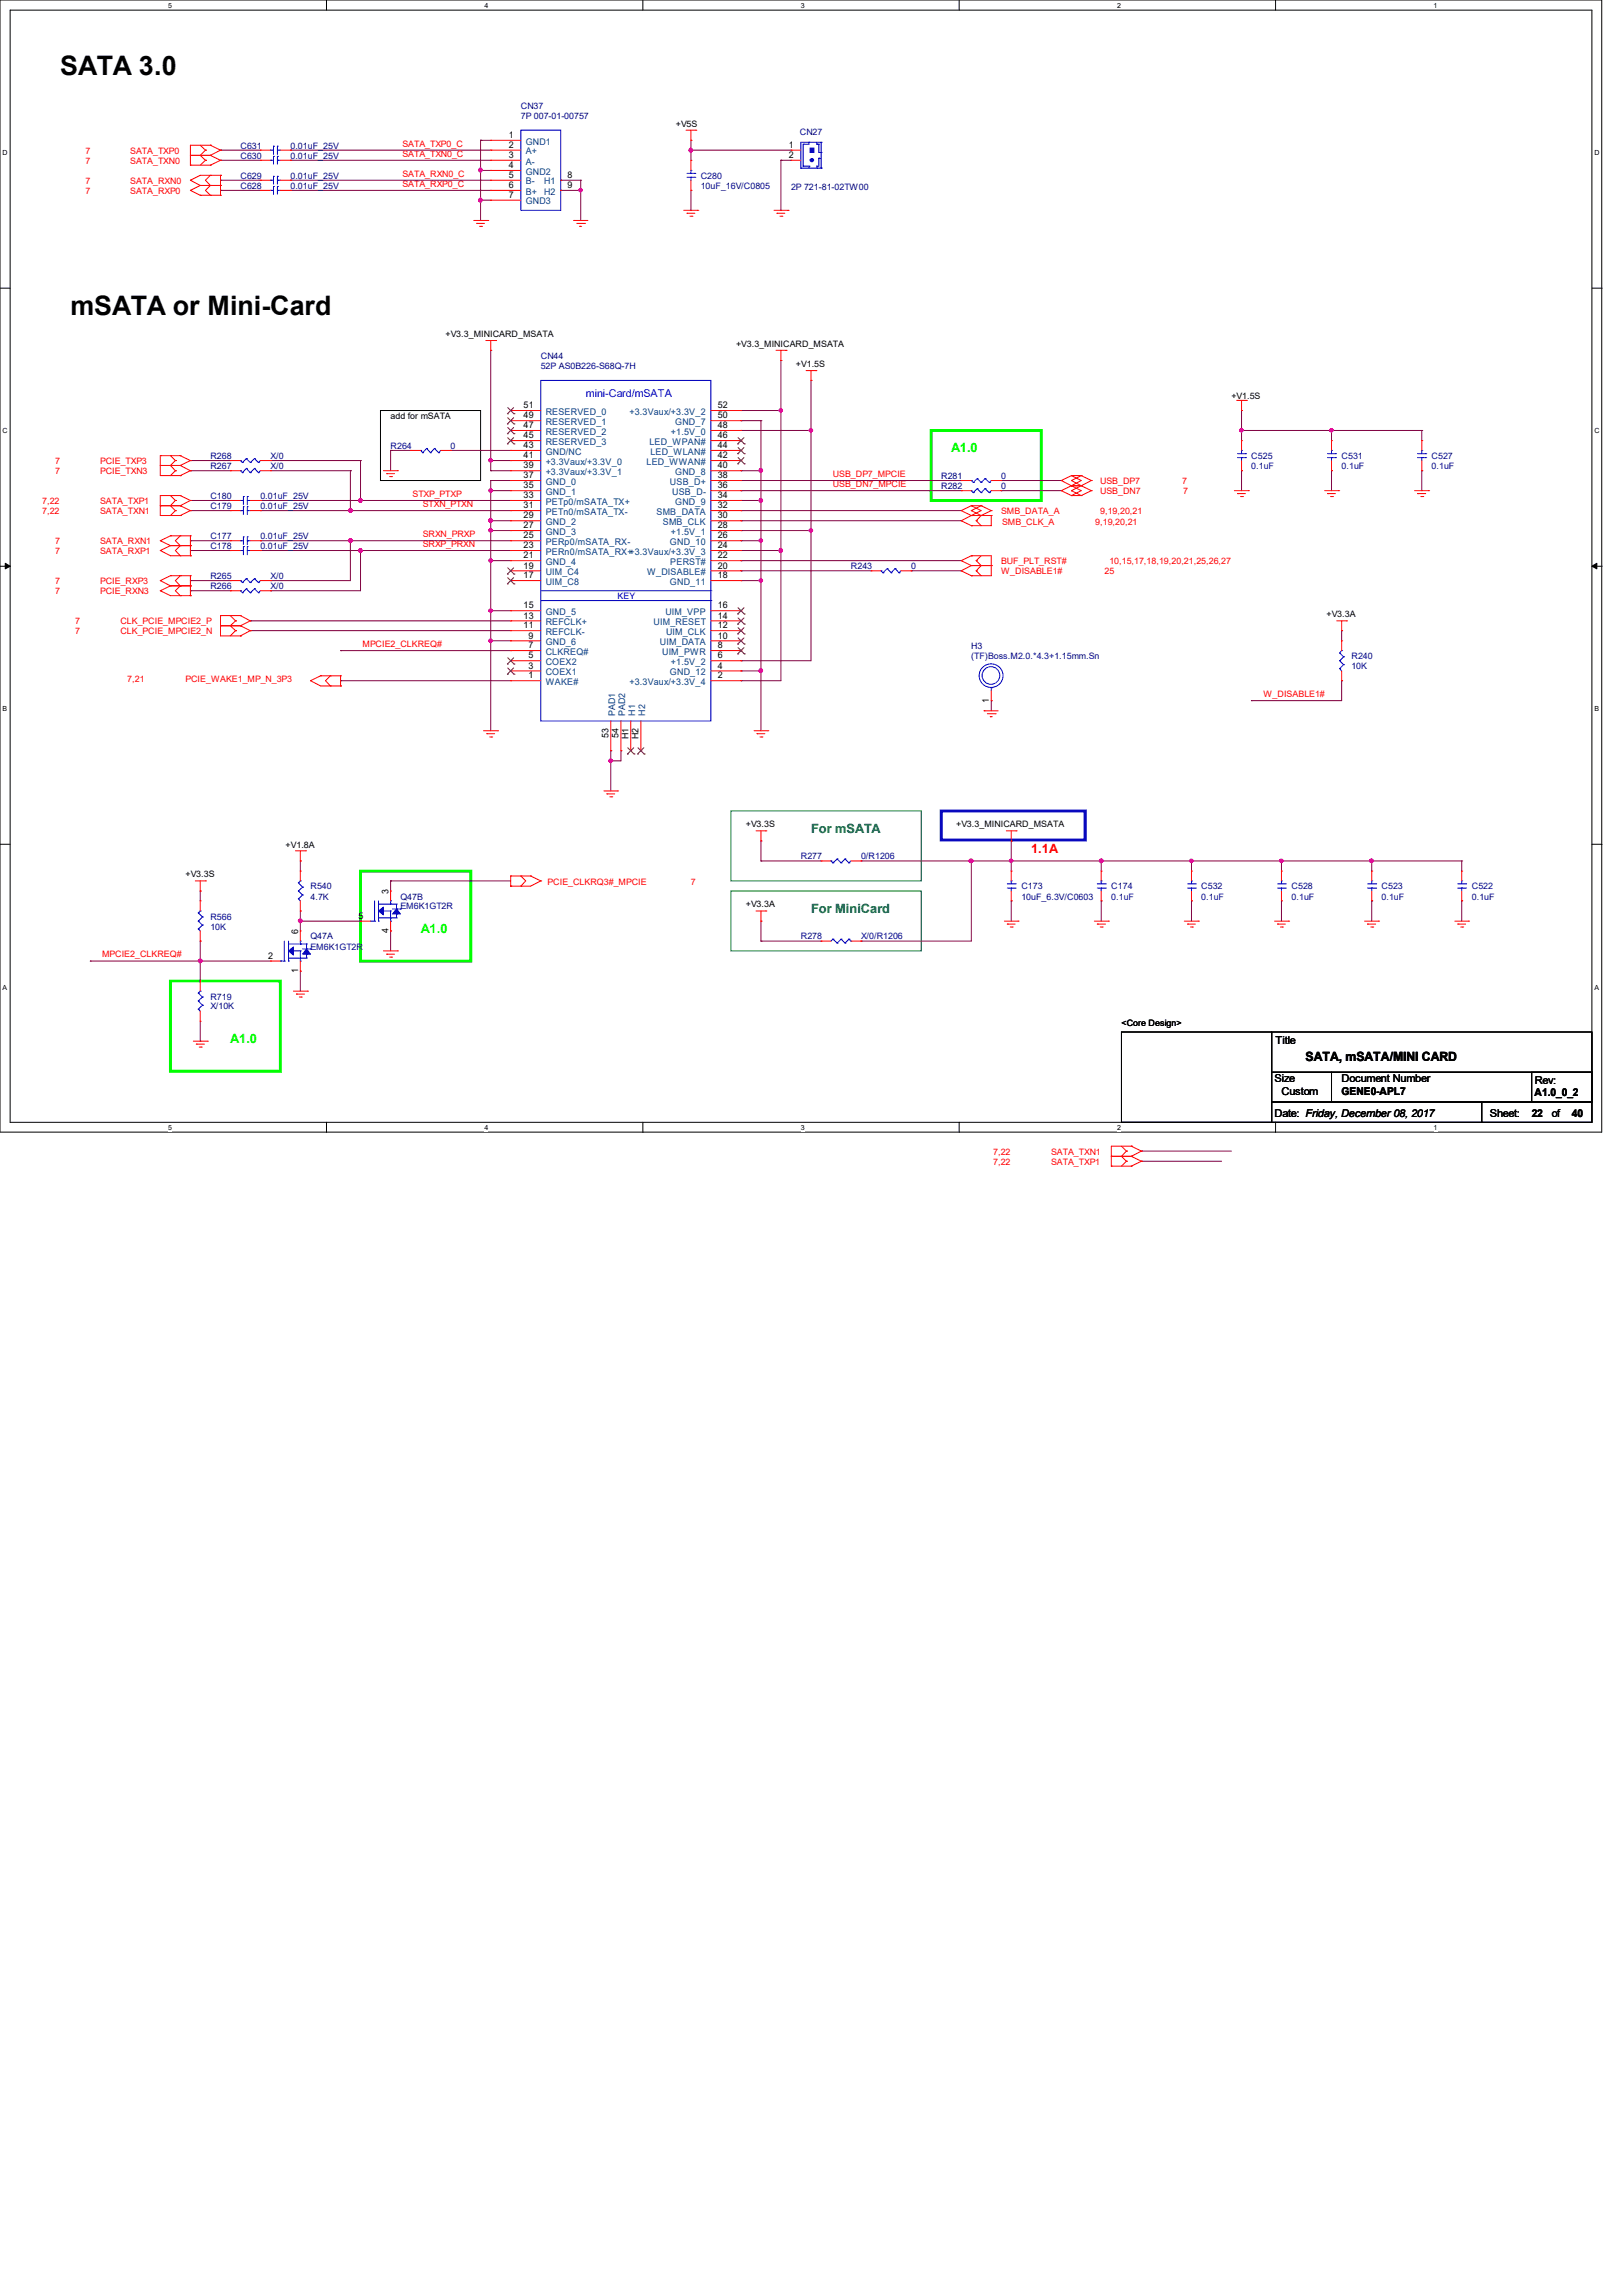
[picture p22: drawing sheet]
<svg xmlns="http://www.w3.org/2000/svg" width="210mm" height="297mm" viewBox="0 0 210 297" stroke-linecap="round" stroke-linejoin="round" font-family="sans-serif">
<defs><g id="words">
<g font-size="3.5">
<text x="7.8" y="9.7">SATA 3.0</text>
<text x="9.1" y="40.8">mSATA or Mini-Card</text>
</g>
<g font-size="1.7" fill="#0f0">
<text x="123.1" y="58.5">A1.0</text>
<text x="54.4" y="120.7">A1.0</text>
<text x="29.8" y="135">A1.0</text>
</g>
<g font-size="1.7" fill="#008000">
<text x="104.9" y="107.8">For mSATA</text>
<text x="104.9" y="118.1">For MiniCard</text>
</g>
<text font-size="1.7" fill="#f00" x="133.4" y="110.4">1.1A</text>
<text font-size="1.7" x="168.9" y="137.3">SATA, mSATA/MINI CARD</text>
<text font-size="1.4" fill="#00f" x="75.8" y="51.4">mini-Card/mSATA</text>
<g font-size="1.4">
<text x="165.1" y="135.1">Title</text>
<text x="164.9" y="140.1">Size</text>
<text x="165.8" y="141.7">Custom</text>
<text x="173.6" y="141.7">GENE0-APL7</text>
<text x="173.6" y="140.1">Document Number</text>
<text x="198.6" y="141.9">A1.0_0_2</text>
<text x="198.6" y="140.3">Rev:</text>
<text x="164.9" y="144.6">Date: Friday, December 08, 2017</text>
<text x="192.8" y="144.6">Sheet:</text>
<text x="198.2" y="144.6">22</text>
<text x="200.8" y="144.6">of</text>
<text x="203.4" y="144.6">40</text>
</g>
<g font-size="1.2">
<text x="65.8" y="17.9">1</text>
<text x="65.8" y="19.1">2</text>
<text x="65.8" y="20.4">3</text>
<text x="65.8" y="21.8">4</text>
<text x="65.8" y="23">5</text>
<text x="73.4" y="23">8</text>
<text x="102.1" y="19.1">1</text>
<text x="102.1" y="20.4">2</text>
<text x="65.8" y="24.3">6</text>
<text x="65.8" y="25.6">7</text>
<text x="73.4" y="24.3">9</text>
<text x="67.7" y="52.8">51</text>
<text x="92.9" y="52.8">52</text>
<text x="67.7" y="59.3">41</text>
<text x="67.7" y="58">43</text>
<text x="67.7" y="56.7">45</text>
<text x="67.7" y="55.4">47</text>
<text x="67.7" y="54.1">49</text>
<text x="92.9" y="59.3">42</text>
<text x="92.9" y="58">44</text>
<text x="92.9" y="56.7">46</text>
<text x="92.9" y="55.4">48</text>
<text x="92.9" y="54.1">50</text>
<text x="67.7" y="65.8">31</text>
<text x="67.7" y="64.5">33</text>
<text x="67.7" y="63.2">35</text>
<text x="67.7" y="61.9">37</text>
<text x="67.7" y="60.6">39</text>
<text x="92.9" y="65.8">32</text>
<text x="92.9" y="64.5">34</text>
<text x="92.9" y="63.2">36</text>
<text x="92.9" y="61.9">38</text>
<text x="92.9" y="60.6">40</text>
<text x="67.7" y="71">23</text>
<text x="67.7" y="69.7">25</text>
<text x="67.7" y="68.4">27</text>
<text x="67.7" y="67.1">29</text>
<text x="92.9" y="71">24</text>
<text x="92.9" y="69.7">26</text>
<text x="92.9" y="68.4">28</text>
<text x="92.9" y="67.1">30</text>
<text x="67.7" y="74.8">17</text>
<text x="67.7" y="73.6">19</text>
<text x="67.7" y="72.3">21</text>
<text x="92.9" y="74.8">18</text>
<text x="92.9" y="73.6">20</text>
<text x="92.9" y="72.3">22</text>
<text x="67.7" y="81.3">11</text>
<text x="67.7" y="80.1">13</text>
<text x="67.7" y="78.7">15</text>
<text x="68.4" y="83.9">7</text>
<text x="68.4" y="82.6">9</text>
<text x="92.9" y="83.9">8</text>
<text x="92.9" y="82.6">10</text>
<text x="92.9" y="81.3">12</text>
<text x="92.9" y="80.1">14</text>
<text x="92.9" y="78.7">16</text>
<text x="68.4" y="87.8">1</text>
<text x="68.4" y="86.5">3</text>
<text x="68.4" y="85.2">5</text>
<text x="92.9" y="87.8">2</text>
<text x="92.9" y="86.5">4</text>
<text x="92.9" y="85.2">6</text>
<text x="78.7" y="95.5" transform="rotate(-90 78.7 95.5)">53</text>
<text x="80.1" y="95.5" transform="rotate(-90 80.1 95.5)">54</text>
<text x="81.3" y="95.7" transform="rotate(-90 81.3 95.7)">H1</text>
<text x="82.6" y="95.7" transform="rotate(-90 82.6 95.7)">H2</text>
<text x="128" y="90.9" transform="rotate(-90 128 90.9)">1</text>
<text x="46.4" y="118.9">5</text>
<text x="50.3" y="115.7" transform="rotate(-90 50.3 115.7)">3</text>
<text x="34.7" y="124.1">2</text>
<text x="38.6" y="125.9" transform="rotate(-90 38.6 125.9)">1</text>
<text x="38.6" y="120.9" transform="rotate(-90 38.6 120.9)">6</text>
<text x="50.3" y="120.7" transform="rotate(-90 50.3 120.7)">4</text>
</g>
<g font-size="1.2" fill="#004080">
<text x="68" y="18.7">GND1</text>
<text x="68" y="20">A+</text>
<text x="68" y="21.3">A-</text>
<text x="68" y="22.6">GND2</text>
<text x="68" y="23.9">B-</text>
<text x="70.4" y="23.9">H1</text>
<text x="68" y="25.2">B+</text>
<text x="68" y="26.5">GND3</text>
<text x="70.4" y="25.2">H2</text>
<text x="70.6" y="53.7">RESERVED_0</text>
<text x="81.4" y="53.7">+3.3Vaux/+3.3V_2</text>
<text x="70.6" y="58.8">GND/NC</text>
<text x="70.6" y="57.6">RESERVED_3</text>
<text x="70.6" y="56.3">RESERVED_2</text>
<text x="70.6" y="55">RESERVED_1</text>
<text x="84" y="57.6">LED_WPAN#</text>
<text x="84.2" y="58.8">LED_WLAN#</text>
<text x="86.8" y="56.3">+1.5V_0</text>
<text x="87.4" y="55">GND_7</text>
<text x="70.6" y="65.3">PETp0/mSATA_TX+</text>
<text x="70.6" y="64.1">GND_1</text>
<text x="70.6" y="62.7">GND_0</text>
<text x="70.6" y="61.5">+3.3Vaux/+3.3V_1</text>
<text x="70.6" y="60.2">+3.3Vaux/+3.3V_0</text>
<text x="83.6" y="60.2">LED_WWAN#</text>
<text x="86.7" y="62.7">USB_D+</text>
<text x="87" y="64.1">USB_D-</text>
<text x="87.4" y="65.3">GND_9</text>
<text x="87.4" y="61.5">GND_8</text>
<text x="70.6" y="71.8">PERn0/mSATA_RX++3.3Vaux/+3.3V_3</text>
<text x="70.6" y="70.5">PERp0/mSATA_RX-</text>
<text x="70.6" y="69.2">GND_3</text>
<text x="70.6" y="67.9">GND_2</text>
<text x="70.6" y="66.6">PETn0/mSATA_TX-</text>
<text x="85" y="66.6">SMB_DATA</text>
<text x="85.8" y="67.9">SMB_CLK</text>
<text x="86.7" y="70.5">GND_10</text>
<text x="86.8" y="69.2">+1.5V_1</text>
<text x="70.6" y="75.7">UIM_C8</text>
<text x="70.6" y="74.4">UIM_C4</text>
<text x="70.6" y="73.1">GND_4</text>
<text x="83.7" y="74.4">W_DISABLE#</text>
<text x="86.7" y="75.7">GND_11</text>
<text x="86.7" y="73.1">PERST#</text>
<text x="70.6" y="83.5">GND_6</text>
<text x="70.6" y="82.2">REFCLK-</text>
<text x="70.6" y="80.9">REFCLK+</text>
<text x="70.6" y="79.6">GND_5</text>
<text x="84.6" y="80.9">UIM_RESET</text>
<text x="85.4" y="83.5">UIM_DATA</text>
<text x="86.1" y="79.6">UIM_VPP</text>
<text x="86.2" y="82.2">UIM_CLK</text>
<text x="70.6" y="88.6">WAKE#</text>
<text x="70.6" y="87.4">COEX1</text>
<text x="70.6" y="86.1">COEX2</text>
<text x="70.6" y="84.8">CLKREQ#</text>
<text x="81.4" y="88.6">+3.3Vaux/+3.3V_4</text>
<text x="85.7" y="84.8">UIM_PWR</text>
<text x="86.7" y="87.4">GND_12</text>
<text x="86.8" y="86.1">+1.5V_2</text>
<text x="79.6" y="92.7" transform="rotate(-90 79.6 92.7)">PAD1</text>
<text x="80.9" y="92.7" transform="rotate(-90 80.9 92.7)">PAD2</text>
<text x="82.2" y="92.7" transform="rotate(-90 82.2 92.7)">H1</text>
<text x="83.5" y="92.7" transform="rotate(-90 83.5 92.7)">H2</text>
</g>
<g font-size="1.1" fill="#000080">
<text x="67.4" y="14.1">CN37</text>
<text x="67.4" y="15.4">7P 007-01-00757</text>
<text x="103.5" y="17.4">CN27</text>
<text x="31.1" y="23.2">C629</text>
<text x="31.1" y="19.3">C631</text>
<text x="31.1" y="20.5">C630</text>
<text x="37.6" y="23.2">0.01uF_25V</text>
<text x="37.6" y="19.3">0.01uF_25V</text>
<text x="37.6" y="20.5">0.01uF_25V</text>
<text x="90.7" y="23.2">C280</text>
<text x="31.1" y="24.4">C628</text>
<text x="37.6" y="24.4">0.01uF_25V</text>
<text x="90.7" y="24.4">10uF_16V/C0805</text>
<text x="102.4" y="24.6">2P 721-81-02TW00</text>
<text x="70" y="46.4">CN44</text>
<text x="70" y="47.8">52P AS0B226-S68Q-7H</text>
<text x="27.2" y="59.4">R268</text>
<text x="35" y="59.4">X/0</text>
<text x="50.5" y="58.1">R264</text>
<text x="58.3" y="58.1">0</text>
<text x="161.9" y="59.4">C525</text>
<text x="173.6" y="59.4">C531</text>
<text x="185.2" y="59.4">C527</text>
<text x="27.2" y="60.7">R267</text>
<text x="27.2" y="64.6">C180</text>
<text x="27.2" y="65.9">C179</text>
<text x="33.7" y="64.6">0.01uF_25V</text>
<text x="33.7" y="65.9">0.01uF_25V</text>
<text x="35" y="60.7">X/0</text>
<text x="121.8" y="63.3">R282</text>
<text x="121.8" y="62">R281</text>
<text x="129.5" y="63.3">0</text>
<text x="129.5" y="62">0</text>
<text x="161.9" y="60.7">0.1uF</text>
<text x="173.6" y="60.7">0.1uF</text>
<text x="185.2" y="60.7">0.1uF</text>
<text x="27.2" y="69.8">C177</text>
<text x="27.2" y="71.1">C178</text>
<text x="33.7" y="69.8">0.01uF_25V</text>
<text x="33.7" y="71.1">0.01uF_25V</text>
<text x="27.2" y="75">R265</text>
<text x="27.2" y="76.2">R266</text>
<text x="35" y="75">X/0</text>
<text x="35" y="76.2">X/0</text>
<text x="110.1" y="73.7">R243</text>
<text x="117.9" y="73.7">0</text>
<text x="125.7" y="84">H3</text>
<text x="125.7" y="85.3">(TF)Boss.M2.0.*4.3+1.15mm.Sn</text>
<text x="174.9" y="85.3">R240</text>
<text x="174.9" y="86.6">10K</text>
<text x="103.6" y="111.2">R277</text>
<text x="111.4" y="111.2">0/R1206</text>
<text x="27.2" y="119">R566</text>
<text x="40.2" y="115.1">R540</text>
<text x="40.2" y="116.4">4.7K</text>
<text x="51.8" y="116.4">Q47B</text>
<text x="51.8" y="117.7">EM6K1GT2R</text>
<text x="132.2" y="115.1">C173</text>
<text x="132.2" y="116.4">10uF_6.3V/C0603</text>
<text x="143.8" y="115.1">C174</text>
<text x="143.8" y="116.4">0.1uF</text>
<text x="155.4" y="115.1">C532</text>
<text x="155.4" y="116.4">0.1uF</text>
<text x="167.1" y="115.1">C528</text>
<text x="167.1" y="116.4">0.1uF</text>
<text x="178.8" y="115.1">C523</text>
<text x="178.8" y="116.4">0.1uF</text>
<text x="190.5" y="115.1">C522</text>
<text x="190.5" y="116.4">0.1uF</text>
<text x="27.2" y="120.3">10K</text>
<text x="40.2" y="121.6">Q47A</text>
<text x="40.2" y="122.9">EM6K1GT2R</text>
<text x="103.6" y="121.6">R278</text>
<text x="111.4" y="121.6">X/0/R1206</text>
<text x="27.2" y="129.4">R719</text>
<text x="27.2" y="130.6">X/10K</text>
</g>
<g font-size="1.1">
<text x="87.5" y="16.4">+V5S</text>
<text x="57.7" y="43.6">+V3.3_MINICARD_MSATA</text>
<text x="95.2" y="44.9">+V3.3_MINICARD_MSATA</text>
<text x="103" y="47.5">+V1.5S</text>
<text x="159.3" y="51.6">+V1.5S</text>
<text x="50.5" y="54.2">add for mSATA</text>
<text x="171.7" y="79.9">+V3.3A</text>
<text x="96.5" y="107.1">+V3.3S</text>
<text x="123.7" y="107.1">+V3.3_MINICARD_MSATA</text>
<text x="24" y="113.5">+V3.3S</text>
<text x="37" y="109.7">+V1.8A</text>
<text x="96.5" y="117.4">+V3.3A</text>
<text x="145.1" y="132.7">&lt;Core Design&gt;</text>
</g>
<g font-size="1.1" fill="#f00">
<text x="11" y="19.9">7</text>
<text x="11" y="21.2">7</text>
<text x="11" y="23.8">7</text>
<text x="16.8" y="19.9">SATA_TXP0</text>
<text x="16.8" y="21.2">SATA_TXN0</text>
<text x="16.8" y="23.8">SATA_RXN0</text>
<text x="52.1" y="19">SATA_TXP0_C</text>
<text x="52.1" y="20.3">SATA_TXN0_C</text>
<text x="52.1" y="22.9">SATA_RXN0_C</text>
<text x="11" y="25.1">7</text>
<text x="16.8" y="25.1">SATA_RXP0</text>
<text x="52.1" y="24.2">SATA_RXP0_C</text>
<text x="5.5" y="65.2">7,22</text>
<text x="7.2" y="60.1">7</text>
<text x="7.2" y="61.3">7</text>
<text x="13" y="60.1">PCIE_TXP3</text>
<text x="13" y="61.3">PCIE_TXN3</text>
<text x="13" y="65.2">SATA_TXP1</text>
<text x="53.4" y="64.3">STXP_PTXP</text>
<text x="54.7" y="65.6">STXN_PTXN</text>
<text x="107.8" y="61.7">USB_DP7_MPCIE</text>
<text x="107.8" y="63">USB_DN7_MPCIE</text>
<text x="142.4" y="64">USB_DN7</text>
<text x="142.4" y="62.7">USB_DP7</text>
<text x="153" y="62.7">7</text>
<text x="153.1" y="64">7</text>
<text x="5.5" y="66.5">7,22</text>
<text x="7.2" y="71.7">7</text>
<text x="7.2" y="70.4">7</text>
<text x="13" y="71.7">SATA_RXP1</text>
<text x="13" y="70.4">SATA_RXN1</text>
<text x="13" y="66.5">SATA_TXN1</text>
<text x="54.7" y="70.8">SRXP_PRXN</text>
<text x="54.7" y="69.5">SRXN_PRXP</text>
<text x="129.5" y="66.5">SMB_DATA_A</text>
<text x="129.7" y="67.9">SMB_CLK_A</text>
<text x="141.7" y="67.9">9,19,20,21</text>
<text x="142.4" y="66.5">9,19,20,21</text>
<text x="7.2" y="75.6">7</text>
<text x="7.2" y="76.9">7</text>
<text x="13" y="75.6">PCIE_RXP3</text>
<text x="13" y="76.9">PCIE_RXN3</text>
<text x="129.5" y="74.3">W_DISABLE1#</text>
<text x="129.5" y="73">BUF_PLT_RST#</text>
<text x="142.9" y="74.3">25</text>
<text x="143.6" y="73">10,15,17,18,19,20,21,25,26,27</text>
<text x="9.7" y="80.8">7</text>
<text x="9.7" y="82.1">7</text>
<text x="15.6" y="80.8">CLK_PCIE_MPCIE2_P</text>
<text x="15.6" y="82.1">CLK_PCIE_MPCIE2_N</text>
<text x="46.9" y="83.7">MPCIE2_CLKREQ#</text>
<text x="16.5" y="88.3">7,21</text>
<text x="24" y="88.3">PCIE_WAKE1_MP_N_3P3</text>
<text x="163.5" y="90.2">W_DISABLE1#</text>
<text x="70.9" y="114.5">PCIE_CLKRQ3#_MPCIE</text>
<text x="89.4" y="114.5">7</text>
<text x="13.2" y="123.9">MPCIE2_CLKREQ#</text>
<text x="128.5" y="149.4">7,22</text>
<text x="136" y="149.4">SATA_TXN1</text>
<text x="128.5" y="150.8">7,22</text>
<text x="136" y="150.8">SATA_TXP1</text>
</g>
<text font-size="1.1" fill="#00f" x="79.9" y="77.6">KEY</text>
<g font-size=".9">
<text x="21.8" y="1">5</text>
<text x="62.7" y="1">4</text>
<text x="103.6" y="1">3</text>
<text x="144.6" y="1">2</text>
<text x="185.5" y="1">1</text>
<text x=".3" y="20.1">D</text>
<text x="206.3" y="20.1">D</text>
<text x=".3" y="56.1">C</text>
<text x="206.3" y="56.1">C</text>
<text x=".3" y="92.1">B</text>
<text x="206.3" y="92.1">B</text>
<text x=".3" y="128.1">A</text>
<text x="206.3" y="128.1">A</text>
<text x="21.8" y="146.2">5</text>
<text x="62.7" y="146.2">4</text>
<text x="103.6" y="146.2">3</text>
<text x="144.6" y="146.2">2</text>
<text x="185.5" y="146.2">1</text>
</g>
</g></defs>
<path d="M0 0h207.3v146.5h-207.3zM1.3 1.3h204.7v143.9h-204.7z" fill="none" stroke="#000" stroke-width=".13"/>
<g fill="#fff">
<path d="M21.8 .2h.5v1h-.5z"/>
<path d="M21.8 145.4h.5v1h-.5z"/>
</g>
<path d="M42.2 0v1.3M42.2 145.2v1.4" fill="none" stroke="#000" stroke-width=".13"/>
<g fill="#fff">
<path d="M62.7 .2h.5v1h-.5z"/>
<path d="M62.7 145.4h.5v1h-.5z"/>
</g>
<path d="M83.2 0v1.3M83.2 145.2v1.4" fill="none" stroke="#000" stroke-width=".13"/>
<g fill="#fff">
<path d="M103.6 .2h.5v1h-.5z"/>
<path d="M103.6 145.4h.5v1h-.5z"/>
</g>
<path d="M124.1 0v1.3M124.1 145.2v1.4" fill="none" stroke="#000" stroke-width=".13"/>
<g fill="#fff">
<path d="M144.6 .2h.5v1h-.5z"/>
<path d="M144.6 145.4h.5v1h-.5z"/>
</g>
<path d="M165.1 0v1.3M165.1 145.2v1.4" fill="none" stroke="#000" stroke-width=".13"/>
<g fill="#fff">
<path d="M185.5 .2h.5v1h-.5z"/>
<path d="M185.5 145.4h.5v1h-.5z"/>
<path d="M.3 19.3h.7v1h-.7z"/>
<path d="M206.3 19.3h.7v1h-.7z"/>
<path d="M.3 55.3h.7v1h-.7z"/>
<path d="M206.3 55.3h.7v1h-.7z"/>
</g>
<path d="M0 37.3h1.3M206 37.3h1.3" fill="none" stroke="#000" stroke-width=".13"/>
<g fill="#fff">
<path d="M.3 91.3h.6v1h-.6z"/>
<path d="M206.3 91.3h.6v1h-.6z"/>
</g>
<path d="M0 73.3h1.3M206 73.3h1.3" fill="none" stroke="#000" stroke-width=".13"/>
<path d="M.7 72.9l.6 .4-.6 .3zM206 73.3l.6-.4v.7z" fill="#000" stroke="#000" stroke-width=".13"/>
<g fill="#fff">
<path d="M.3 127.3h.6v1h-.6z"/>
<path d="M206.3 127.3h.6v1h-.6z"/>
</g>
<path d="M49.2 53.1h13v9.1h-13zM0 109.3h1.3M206 109.3h1.3M145.1 133.6h19.4v11.6h-19.4zM164.5 138.8h7.8v3.8h-7.8zM164.5 133.6h41.5v5.2h-41.5zM172.3 138.8h33.7v3.8h-33.7zM198.2 138.8h7.8v3.8h-7.8zM164.5 142.6h27.2v2.6h-27.2zM191.7 142.6h14.3v2.6h-14.3z" fill="none" stroke="#000" stroke-width=".13"/>
<path d="M94.6 115.3h24.6v7.8h-24.6zM94.6 104.9h24.6v9.1h-24.6z" fill="none" stroke="#008000" stroke-width=".13"/>
<path d="M121.8 104.9h18.6v3.8h-18.6z" fill="none" stroke="#00f" stroke-width=".38"/>
<path d="M120.5 55.7h14.2v9.1h-14.2zM46.7 112.7h14.2v11.7h-14.2zM22.1 127h14.2v11.6h-14.2z" fill="none" stroke="#0f0" stroke-width=".38"/>
<g fill="none" stroke="#800040" stroke-width=".13">
<path d="M28.5 19.4h.1M28.5 19.4h5.2M37.6 19.4h.1M37.6 19.4h25.9M62.2 18.2h.1M62.2 18.2v10.3M62.2 18.2h1.3M89.4 18.2h.1M89.4 19.4h.1M89.4 19.4h13M89.4 18.2v2.5M28.5 23.3h.1"/>
<path d="M28.5 24.6h.1M28.5 20.7h.1M28.5 20.7h5.2M28.5 24.6h5.2M28.5 23.3h5.2M37.6 20.7h.1M37.6 24.6h.1M37.6 23.3h.1M37.6 20.7h25.9M37.6 24.6h25.9M37.6 23.3h25.9M62.2 22.1h.1"/>
<path d="M62.2 25.9h.1M62.2 22.1h1.3M62.2 25.9h1.3M72.6 24.6h.1M72.6 23.3h.1M72.6 24.6h2.5M72.6 23.3h2.5M75.1 24.6h.1M75.1 23.3h.1M75.1 23.3v5.2M89.4 24.6h.1M89.4 24.6v2.6"/>
<path d="M101 20.7h.1M101 20.7v6.5M101 20.7h1.4M24.6 59.6h.1M24.6 59.6h5.2M35 59.6h11.7M46.7 59.6h.1M46.7 59.6v5.2M50.5 58.3h.1M50.5 58.3h2.6M50.5 58.3v2.6M58.3 58.3h.1"/>
<path d="M58.3 58.3h7.8M63.5 59.6h.1M63.5 45.3h.1M63.5 45.3v15.6M63.5 59.6h2.6M95.9 53.1h.1M95.9 55.7h.1M95.9 54.4h.1M95.9 53.1h5.1M95.9 55.7h9M95.9 54.4h2.6M98.5 54.4h.1"/>
<path d="M98.5 54.4v40.2M101 46.7h.1M101 53.1h.1M101 46.7v41.4h-5.1M104.9 55.7h.1M104.9 49.2h.1M104.9 49.2v36.3h-9M160.7 55.7h.1M160.7 53.1h.1M160.7 55.7h23.3M160.7 53.1v3.9M172.3 55.7h.1"/>
<path d="M172.3 55.7v1.3M184 55.7h.1M184 55.7v1.3M24.6 60.9h.1M24.6 75.1h.1M24.6 76.5h.1M24.6 64.8h.1M24.6 66.1h.1M24.6 70h.1M24.6 71.2h.1M24.6 60.9h5.2M24.6 75.1h5.2"/>
<path d="M24.6 66.1h5.2M24.6 71.2h5.2M24.6 70h5.2M24.6 64.8h5.2M24.6 76.5h5.2M33.7 64.8h.1M33.7 66.1h.1M33.7 70h.1M33.7 71.2h.1M33.7 66.1h32.4M33.7 71.2h32.4M33.7 70h32.4"/>
<path d="M33.7 64.8h32.4M35 75.1h.1M35 76.5h.1M35 60.9h10.3M45.3 66.1h.1M45.3 70h.1M45.3 60.9h.1M45.3 70v5.1h-10.3M45.3 60.9v5.2M46.7 64.8h.1M46.7 71.2h.1M46.7 71.2v5.3h-11.7"/>
<path d="M63.5 68.7h.1M63.5 72.6h.1M63.5 63.5h.1M63.5 62.2h.1M63.5 79h.1M63.5 67.4h.1M63.5 60.9h.1M63.5 62.2v32.4M63.5 60.9h2.6M63.5 72.6h2.6M63.5 63.5h2.6M63.5 62.2h2.6"/>
<path d="M63.5 68.7h2.6M63.5 79h2.6M63.5 67.4h2.6M95.9 60.9h.1M95.9 68.7h.1M95.9 72.6h.1M95.9 73.9h.1M95.9 75.1h.1M95.9 66.1h.1M95.9 71.2h.1M95.9 70h.1M95.9 62.2h.1"/>
<path d="M95.9 63.5h.1M95.9 64.8h.1M95.9 67.4h.1M95.9 60.9h2.6M95.9 72.6h28.5M95.9 63.5h28.5M95.9 62.2h28.5M95.9 68.7h9M95.9 73.9h16.8M95.9 75.1h2.6M95.9 66.1h28.5M95.9 67.4h28.5"/>
<path d="M95.9 71.2h5.1M95.9 70h2.6M95.9 64.8h2.6M98.5 60.9h.1M98.5 75.1h.1M98.5 70h.1M98.5 64.8h.1M101 71.2h.1M104.9 68.7h.1M117.9 73.9h.1M117.9 73.9h6.5M129.5 62.2h.1"/>
<path d="M129.5 63.5h.1M129.5 63.5h7.8M129.5 62.2h7.8M160.7 60.9h.1M160.7 60.9v2.6M172.3 60.9h.1M172.3 60.9v2.6M184 60.9h.1M184 60.9v2.6M32.4 80.3h.1M32.4 81.6h.1M32.4 80.3h33.7"/>
<path d="M32.4 81.6h33.7M44.1 84.2h.1M44.1 88.1h.1M44.1 84.2h22M44.1 88.1h22M63.5 82.9h.1M63.5 82.9h2.6M79 97.2h.1M79 98.5h.1M79 97.2v5.2M80.3 97.2h.1M80.3 97.2v1.3h-1.3"/>
<path d="M95.9 86.8h.1M95.9 85.5h.1M95.9 88.1h.1M95.9 86.8h2.6M98.5 86.8h.1M128.3 90.7h.1M128.3 90.7v1.3M161.9 90.7h.1M173.6 81.6h.1M173.6 88.1h.1M173.6 81.6v1.3M173.6 88.1v2.6h-11.7"/>
<path d="M25.9 115.3h.1M25.9 115.3v1.3M38.9 111.4h.1M38.9 119.2h.1M38.9 117.9h.1M38.9 111.4v1.3M38.9 117.9v2.6M38.9 119.2h7.8M50.5 114h.1M50.5 114h15.6M50.5 114v1.3M98.5 119.2h.1"/>
<path d="M98.5 111.4h.1M98.5 108.8h.1M98.5 108.8v2.6M98.5 119.2v2.6M98.5 111.4h7.8M111.4 111.4h.1M111.4 111.4h77.7M125.7 111.4h.1M125.7 111.4v10.4h-14.3M130.9 111.4h.1M130.9 108.8h.1M130.9 116.6h.1"/>
<path d="M130.9 108.8v3.9M130.9 116.6v2.6M142.5 111.4h.1M142.5 116.6h.1M142.5 111.4v1.3M142.5 116.6v2.6M154.2 111.4h.1M154.2 116.6h.1M154.2 111.4v1.3M154.2 116.6v2.6M165.8 111.4h.1M165.8 116.6h.1"/>
<path d="M165.8 111.4v1.3M165.8 116.6v2.6M177.5 116.6h.1M177.5 111.4h.1M177.5 111.4v1.3M177.5 116.6v2.6M189.1 116.6h.1M189.1 111.4h.1M189.1 111.4v1.3M189.1 116.6v2.6M11.7 124.4h.1M11.7 124.4h23.3"/>
<path d="M25.9 124.4h.1M25.9 121.8h.1M25.9 134.7h.1M25.9 121.8v5.2M25.9 132.2v2.5M38.9 125.7h.1M38.9 125.7v2.6M50.5 120.5h.1M50.5 120.5v2.6M98.5 121.8h.1M98.5 121.8h7.8M111.4 121.8h.1"/>
<path d="M147.7 149h.1M147.7 150.3h.1M147.7 149h11.6M147.7 150.3h10.4"/>
</g>
<g fill="#f0f" stroke="#f0f" stroke-width=".13">
<circle cx="98.4" cy="60.9" r=".24"/>
<circle cx="63.5" cy="79" r=".22"/>
<circle cx="63.5" cy="72.5" r=".22"/>
<circle cx="63.5" cy="63.5" r=".22"/>
<circle cx="79" cy="98.5" r=".22"/>
<circle cx="104.9" cy="68.7" r=".22"/>
<circle cx="104.9" cy="55.7" r=".22"/>
<circle cx="98.4" cy="86.8" r=".24"/>
<circle cx="63.5" cy="68.7" r=".22"/>
<circle cx="63.5" cy="67.3" r=".24"/>
<circle cx="101" cy="53.1" r=".22"/>
<circle cx="98.5" cy="75.1" r=".22"/>
<circle cx="98.5" cy="70" r=".22"/>
<circle cx="101" cy="71.2" r=".24"/>
<circle cx="63.5" cy="82.9" r=".22"/>
<circle cx="63.5" cy="59.6" r=".22"/>
<circle cx="98.4" cy="64.8" r=".24"/>
<circle cx="46.6" cy="64.8" r=".24"/>
<circle cx="45.3" cy="66.1" r=".24"/>
<circle cx="25.9" cy="124.4" r=".24"/>
<circle cx="38.9" cy="119.2" r=".24"/>
<circle cx="62.2" cy="22" r=".24"/>
<circle cx="75.1" cy="24.6" r=".22"/>
<circle cx="62.2" cy="25.9" r=".24"/>
<circle cx="89.4" cy="19.4" r=".24"/>
<circle cx="142.5" cy="111.4" r=".24"/>
<circle cx="165.8" cy="111.4" r=".22"/>
<circle cx="154.2" cy="111.4" r=".22"/>
<circle cx="160.6" cy="55.7" r=".22"/>
<circle cx="172.3" cy="55.7" r=".22"/>
<circle cx="130.8" cy="111.4" r=".22"/>
<circle cx="125.7" cy="111.4" r=".24"/>
<circle cx="177.5" cy="111.4" r=".24"/>
<circle cx="45.3" cy="70" r=".24"/>
<circle cx="46.6" cy="71.2" r=".24"/>
</g>
<g fill="none" stroke="#f00" stroke-width=".13">
<path d="M25.9 18.8l.7 .6M26.6 19.4h.1M26.6 19.4l-.7 .7 .7 .6M27.2 18.8h.1M27.2 18.8h-2.6v2.6M27.2 18.8l1.3 .6M28.5 19.4h.1M28.5 19.4l-1.3 .7M33.7 19.4h.1M33.7 19.4h1.3M36.3 19.4h1.3M37.6 19.4h.1"/>
<path d="M63.5 18.2h.1M63.5 19.4h.1M63.5 18.2h3.9M63.5 19.4h3.9M88.8 16.8h1.2M89.4 18.2h.1M89.4 16.8v1.4M90 16.8h.1M102.4 19.4h.1M102.4 19.4h1.2M24.6 20.1h.1M24.6 21.4h.1"/>
<path d="M24.6 24.6h.1M24.6 23.3h.1M24.6 20.1h2.6M24.6 21.4h2.6M24.6 24.6l1.3 .7M24.6 23.3l1.3 .7M25.9 25.3h.1M25.9 24h.1M25.9 24l-1.3 .6M25.9 24h2.6M25.9 25.3h2.6M26.6 20.7h.1"/>
<path d="M26.6 20.7l-.7 .7M27.2 20.1h.1M27.2 21.4h.1M27.2 24h.1M27.2 25.3h.1M27.2 22.7h.1M27.2 20.1l1.3 .6M27.2 24l-.6 .6 .6 .7M27.2 22.7l-.6 .6 .6 .7M28.5 20.7h.1M28.5 24h.1M28.5 25.3h.1"/>
<path d="M28.5 22.7h.1M28.5 22.7v2.6M28.5 20.7l-1.3 .7M28.5 22.7h-2.6l-1.3 .6M33.7 23.3h.1M33.7 24.6h.1M33.7 20.7h.1M33.7 23.3h1.3M33.7 20.7h1.3M33.7 24.6h1.3M36.3 23.3h1.3M36.3 20.7h1.3"/>
<path d="M36.3 24.6h1.3M37.6 23.3h.1M37.6 24.6h.1M37.6 20.7h.1M61.3 28.5h1.8M61.7 28.9h.1M61.7 28.9h1M62.1 29.3h.2M62.3 29.3h.1M63.1 28.5h.1M63.5 20.7h.1M63.5 22.1h.1"/>
<path d="M63.5 23.3h.1M63.5 24.6h.1M63.5 25.9h.1M63.5 23.3h3.9M63.5 20.7h3.9M63.5 22.1h3.9M63.5 24.6h3.9M63.5 25.9h3.9M72.6 23.3h.1M72.6 24.6h.1M74.3 28.5h.1M74.3 28.5h1.8"/>
<path d="M74.6 28.9h1M75 29.3h.1M75 29.3h.3M75.6 28.9h.1M88.5 27.2h1.8M88.9 27.6h.1M88.9 27.6h1M89.3 28h.2M89.4 24.6h.1M89.4 20.7h.1M89.4 20.7v1.4M89.4 23.3v1.3"/>
<path d="M89.5 28h.1M90.3 27.2h.1M100.2 27.2h1.8M100.5 27.6h.1M100.5 27.6h1.1M100.9 28h.3M101.2 28h.1M102 27.2h.1M102.4 20.7h.1M102.4 20.7h1.2M20.7 59h.1M20.7 59v2.6h2.6"/>
<path d="M20.7 59h2.6M22.1 59l.6 .6M22.7 59.6h.1M22.7 59.6l-.6 .6 .6 .7M23.3 59h.1M23.3 59l1.3 .6M24.6 59.6h.1M24.6 59.6l-1.3 .6M29.8 59.6h.1M29.8 59.6h1.3M33.7 59.6h1.3M35 59.6h.1"/>
<path d="M53.1 58.3h.1M53.1 58.3h1.3M57 58.3h1.3M58.3 58.3h.1M62.9 44.1h1.2M63.5 45.3h.1M63.5 44.1v1.2M64.1 44.1h.1M66.1 59.6h.1M66.1 58.3h.1M66.1 57h.1M66.1 55.7h.1"/>
<path d="M66.1 54.4h.1M66.1 53.1h.1M66.1 58.3h3.9M66.1 59.6h3.9M66.1 57h3.9M66.1 55.7h3.9M66.1 54.4h3.9M66.1 53.1h3.9M92 58.3h3.9M92 59.6h3.9M92 57h3.9M92 55.7h3.9"/>
<path d="M92 54.4h3.9M92 53.1h3.9M95.9 59.6h.1M95.9 58.3h.1M95.9 57h.1M95.9 55.7h.1M95.9 54.4h.1M95.9 53.1h.1M100.4 45.3h1.3M101 46.7h.1M101 45.3v1.4M101.7 45.3h.1"/>
<path d="M104.3 48h1.3M104.9 49.2h.1M104.9 48v1.2M105.6 48h.1M160 51.8h1.3M160.7 53.1h.1M160.7 57h.1M160.7 51.8v1.3M160.7 57v1.3M160.7 59.6v1.3M161.3 51.8h.1M172.3 57h.1"/>
<path d="M172.3 57v1.3M172.3 59.6v1.3M184 57h.1M184 57v1.3M184 59.6v1.3M20.7 75.1h.1M20.7 76.5h.1M20.7 60.2h.1M20.7 71.2h.1M20.7 70h.1M20.7 64.1h.1M20.7 65.4h.1"/>
<path d="M20.7 65.4h2.6M20.7 64.1v2.6h2.6M20.7 64.1h2.6M20.7 71.2l1.4 .7h2.5M20.7 75.1l1.4 .7M20.7 76.5l1.4 .6h2.5M20.7 60.2h2.6M20.7 70l1.4 .6M22.1 74.5h.1M22.1 75.8h.1M22.1 70.6h.1M22.1 69.3h.1"/>
<path d="M22.1 74.5h2.5M22.1 75.8h2.5M22.1 74.5l-1.4 .6M22.1 75.8l-1.4 .7M22.1 70.6l-1.4 .6M22.1 70.6h2.5M22.1 69.3l-1.4 .7M22.1 69.3h2.5M22.1 64.1l.6 .7M22.7 60.9h.1M22.7 64.8h.1M22.7 66.1h.1"/>
<path d="M22.7 60.9l-.6 .7M22.7 64.8l-.6 .6 .6 .7M22.7 66.1l-.6 .6M23.3 75.8h.1M23.3 74.5h.1M23.3 77.1h.1M23.3 60.2h.1M23.3 61.6h.1M23.3 71.9h.1M23.3 70.6h.1M23.3 69.3h.1M23.3 65.4h.1"/>
<path d="M23.3 64.1h.1M23.3 66.7h.1M23.3 74.5l-.6 .6 .6 .7M23.3 75.8l-.6 .7 .6 .6M23.3 60.2l1.3 .7M23.3 70.6l-.6 .6 .6 .7M23.3 69.3l-.6 .7 .6 .6M23.3 64.1l1.3 .7M23.3 65.4l1.3 .7M24.6 75.8h.1M24.6 74.5h.1M24.6 77.1h.1"/>
<path d="M24.6 60.9h.1M24.6 71.9h.1M24.6 70.6h.1M24.6 69.3h.1M24.6 64.8h.1M24.6 66.1h.1M24.6 69.3v2.6M24.6 74.5v2.6M24.6 60.9l-1.3 .7M24.6 64.8l-1.3 .6M24.6 66.1l-1.3 .6M28.5 79.7h.1"/>
<path d="M28.5 79.7h2.6M28.5 79.7v2.6h2.6M29.8 75.1h.1M29.8 60.9h.1M29.8 70h.1M29.8 64.8h.1M29.8 71.2h.1M29.8 66.1h.1M29.8 76.5h.1M29.8 60.9h1.3M29.8 79.7l.7 .6M29.8 75.1h1.3"/>
<path d="M29.8 70h1.3M29.8 64.8h1.3M29.8 71.2h1.3M29.8 66.1h1.3M29.8 76.5h1.3M31.1 79.7h.1M31.1 79.7l1.3 .6M32.4 70h1.3M32.4 64.8h1.3M32.4 71.2h1.3M32.4 66.1h1.3M33.7 70h.1"/>
<path d="M33.7 64.8h.1M33.7 71.2h.1M33.7 66.1h.1M33.7 60.9h1.3M33.7 75.1h1.3M33.7 76.5h1.3M35 75.1h.1M35 60.9h.1M35 76.5h.1M49.6 60.9h1.8M50 61.3h.1M50 61.3h1.1"/>
<path d="M50.4 61.7h.3M50.7 61.7h.1M51.4 60.9h.1M66.1 79h.1M66.1 75.1h.1M66.1 73.9h.1M66.1 72.6h.1M66.1 71.2h.1M66.1 70h.1M66.1 68.7h.1M66.1 67.4h.1M66.1 66.1h.1"/>
<path d="M66.1 64.8h.1M66.1 63.5h.1M66.1 62.2h.1M66.1 60.9h.1M66.1 63.5h3.9M66.1 60.9h3.9M66.1 75.1h3.9M66.1 70h3.9M66.1 73.9h3.9M66.1 64.8h3.9M66.1 71.2h3.9M66.1 66.1h3.9"/>
<path d="M66.1 79h3.9M66.1 72.6h3.9M66.1 68.7h3.9M66.1 67.4h3.9M66.1 62.2h3.9M92 63.5h3.9M92 60.9h3.9M92 75.1h3.9M92 70h3.9M92 73.9h3.9M92 64.8h3.9M92 71.2h3.9"/>
<path d="M92 66.1h3.9M92 79h3.9M92 72.6h3.9M92 68.7h3.9M92 67.4h3.9M92 62.2h3.9M95.9 79h.1M95.9 75.1h.1M95.9 73.9h.1M95.9 72.6h.1M95.9 71.2h.1M95.9 70h.1"/>
<path d="M95.9 68.7h.1M95.9 67.4h.1M95.9 66.1h.1M95.9 64.8h.1M95.9 63.5h.1M95.9 62.2h.1M95.9 60.9h.1M112.7 73.9h.1M112.7 73.9h1.3M116.6 73.9h1.3M117.9 73.9h.1M124.4 66.1h.1"/>
<path d="M124.4 73.9h.1M124.4 72.6h.1M124.4 67.4h.1M124.4 63.5h.1M124.4 62.2h.1M124.4 63.5h1.3M124.4 66.1l1.3 .6M124.4 73.9l1.3 .6M124.4 72.6l1.3 .6M124.4 67.4l1.3 .6M124.4 62.2h1.3M125.7 66.7h.1"/>
<path d="M125.7 65.4h.1M125.7 66.1h.1M125.7 74.5h.1M125.7 73.2h.1M125.7 71.9h.1M125.7 68h.1M125.7 65.4h1.3M125.7 66.7h2.6M125.7 65.4l-1.3 .7M125.7 65.4l1.3 .7-1.3 .6M125.7 66.1l1.3 .6M125.7 71.9h2.6v2.6h-2.6"/>
<path d="M125.7 73.2h2.6M125.7 73.2l-1.3 .7M125.7 71.9l-1.3 .7M125.7 66.7l-1.3 .7M126.3 73.9h.1M126.3 72.6h.1M126.3 67.4h.1M126.3 72.6l.7 .6-.7 .7M126.3 73.9l.7 .6M126.3 67.4l.7 .6M127 65.4h.1M127 66.7h.1"/>
<path d="M127 65.4l1.3 .7M127 65.4l-1.3 .7M127 71.9l-.7 .7M127 66.7l-.7 .7M128.3 66.1h.1M128.3 73.2h.1M128.3 66.7h.1M128.3 63.5h1.2M128.3 66.1l-1.3 .6M128.3 66.7v1.3h-2.6M128.3 62.2h1.2M129.5 63.5h.1"/>
<path d="M129.5 62.2h.1M137.3 63.5h.1M137.3 62.2h.1M137.3 63.5l1.3 .6M137.3 62.2l1.3 .7M138.6 64.1h.1M138.6 62.9h.1M138.6 63.5h.1M138.6 61.6h.1M138.6 62.2h.1M138.6 62.9h1.3M138.6 64.1h1.3"/>
<path d="M138.6 62.9l-1.3 .6M138.6 62.9l1.3 .6-1.3 .6M138.6 63.5l1.3 .6M138.6 61.6h1.3M138.6 61.6l-1.3 .6M138.6 61.6l1.3 .6-1.3 .7M138.6 62.2l1.3 .7M139.9 62.9h.1M139.9 64.1h.1M139.9 61.6h.1M139.9 62.9l1.3 .6M139.9 62.9l-1.3 .6"/>
<path d="M139.9 61.6l1.3 .6M139.9 61.6l-1.3 .6M141.2 63.5h.1M141.2 62.2h.1M141.2 63.5l-1.3 .6M141.2 62.2l-1.3 .7M159.7 63.5h1.8M160.1 63.9h.1M160.1 63.9h1.1M160.5 64.3h.3M160.7 60.9h.1M160.8 64.3h.1"/>
<path d="M161.5 63.5h.1M171.4 63.5h1.8M171.8 63.9h.1M171.8 63.9h1M172.2 64.3h.2M172.3 60.9h.1M172.4 64.3h.1M173.2 63.5h.1M183 63.5h1.9M183.4 63.9h.1M183.4 63.9h1.1M183.9 64.3h.2"/>
<path d="M184 60.9h.1M184.1 64.3h.1M184.9 63.5h.1M28.5 81h.1M28.5 81h2.6M30.5 80.3h.1M30.5 81.6h.1M30.5 80.3l-.7 .7 .7 .6M30.5 81.6l-.7 .7M31.1 81h.1M31.1 82.3h.1M31.1 81l1.3 .6"/>
<path d="M32.4 80.3h.1M32.4 81.6h.1M32.4 80.3l-1.3 .7M32.4 81.6l-1.3 .7M40.2 88.1h.1M40.2 88.1l1.3 .7h2.6M41.5 87.5h.1M41.5 87.5l-1.3 .6M41.5 87.5h2.6M42.8 88.8h.1M42.8 87.5h.1M42.8 87.5l-.7 .6 .7 .7"/>
<path d="M44.1 88.8h.1M44.1 87.5h.1M44.1 87.5v1.3M62.6 94.6h1.8M63 95h.1M63 95h1M63.4 95.4h.2M63.6 95.4h.1M64.4 94.6h.1M66.1 88.1h.1M66.1 86.8h.1M66.1 85.5h.1"/>
<path d="M66.1 84.2h.1M66.1 82.9h.1M66.1 81.6h.1M66.1 80.3h.1M66.1 80.3h3.9M66.1 88.1h3.9M66.1 86.8h3.9M66.1 85.5h3.9M66.1 84.2h3.9M66.1 82.9h3.9M66.1 81.6h3.9M79 97.2h.1"/>
<path d="M79 93.3v3.9M80.3 97.2h.1M80.3 93.3v3.9M81.6 97.2h.1M81.6 93.3v3.9M82.9 97.2h.1M82.9 93.3v3.9M92 80.3h3.9M92 88.1h3.9M92 86.8h3.9M92 85.5h3.9M92 84.2h3.9"/>
<path d="M92 82.9h3.9M92 81.6h3.9M95.9 88.1h.1M95.9 86.8h.1M95.9 85.5h.1M95.9 84.2h.1M95.9 82.9h.1M95.9 81.6h.1M95.9 80.3h.1M97.6 94.6h1.8M98 95h.1M98 95h1"/>
<path d="M98.3 95.4h.3M98.6 95.4h.1M99.4 94.6h.1M127.3 92h.1M127.3 92h1.9M127.8 92.4h1M128.1 92.8h.1M128.1 92.8h.3M128.3 90.7h.1M128.3 89.4v1.3M128.8 92.4h.1M173 80.3h1.2"/>
<path d="M173.6 81.6h.1M173.6 88.1h.1M173.6 82.9h.1M173.6 80.3v1.3M173.6 82.9v1.3M173.6 86.8v1.3M174.2 80.3h.1M25.3 114h1.3M25.9 115.3h.1M25.9 116.6h.1M25.9 114v1.3M25.9 116.6v1.3"/>
<path d="M26.6 114h.1M38.2 110.1h1.3M38.9 111.4h.1M38.9 117.9h.1M38.9 112.7h.1M38.9 110.1v1.3M38.9 112.7v1.3M38.9 116.6v1.3M39.5 110.1h.1M46.7 119.2h.1M46.7 119.2h1.3M50.5 115.3h.1"/>
<path d="M50.5 115.3v1.3M50.5 119.2v1.3M66.1 114.7h.1M66.1 113.4h.1M66.1 113.4h2.6M66.1 113.4v1.3M67.4 114.7h.1M67.4 113.4h.1M67.4 113.4l.6 .6-.6 .7M68.7 113.4h.1M68.7 113.4l1.3 .6M70 114h.1"/>
<path d="M70 114l-1.3 .7h-2.6M78.1 102.4h1.8M78.5 102.7h.1M78.5 102.7h1M78.9 103.1h.3M79.2 103.1h.1M79.9 102.4h.1M97.8 107.5h1.3M97.8 117.9h1.3M98.5 119.2h.1M98.5 108.8h.1M98.5 107.5v1.3"/>
<path d="M98.5 117.9v1.3M99.1 117.9h.1M99.1 107.5h.1M106.3 111.4h.1M106.3 111.4h1.2M110.1 111.4h1.3M111.4 111.4h.1M130 119.2h1.7M130.2 107.5h1.3M130.3 119.6h.1M130.3 119.6h1.1M130.7 120h.3"/>
<path d="M130.9 108.8h.1M130.9 116.6h.1M130.9 112.7h.1M130.9 107.5v1.3M130.9 112.7v1.3M130.9 115.3v1.3M131 120h.1M131.5 107.5h.1M131.7 119.2h.1M141.6 119.2h1.8M142 119.6h.1M142 119.6h1"/>
<path d="M142.4 120h.2M142.5 116.6h.1M142.5 112.7h.1M142.5 112.7v1.3M142.5 115.3v1.3M142.6 120h.1M143.4 119.2h.1M153.2 119.2h1.9M153.7 119.6h.1M153.7 119.6h1M154.1 120h.2M154.2 116.6h.1"/>
<path d="M154.2 112.7h.1M154.2 112.7v1.3M154.2 115.3v1.3M154.3 120h.1M155.1 119.2h.1M164.9 119.2h1.9M165.3 119.6h.1M165.3 119.6h1M165.7 120h.2M165.8 116.6h.1M165.8 112.7h.1M165.8 112.7v1.3"/>
<path d="M165.8 115.3v1.3M165.9 120h.1M166.8 119.2h.1M176.6 119.2h1.8M177 119.6h.1M177 119.6h1M177.4 120h.2M177.5 116.6h.1M177.5 112.7h.1M177.5 112.7v1.3M177.5 115.3v1.3M177.6 120h.1"/>
<path d="M178.4 119.2h.1M188.3 119.2h1.7M188.6 119.6h.1M188.6 119.6h1.1M189 120h.3M189.1 116.6h.1M189.1 112.7h.1M189.1 112.7v1.3M189.1 115.3v1.3M189.3 120h.1M190 119.2h.1M25 134.7h1.8"/>
<path d="M25.4 135.1h.1M25.4 135.1h1.1M25.8 135.5h.2M25.9 121.8h.1M25.9 132.2h.1M25.9 127h.1M25.9 120.5v1.3M25.9 127v1.3M25.9 130.9v1.3M26 135.5h.1M26.8 134.7h.1M35 124.4h.1"/>
<path d="M35 124.4h1.3M38 128.3h1.8M38.4 128.7h.1M38.4 128.7h1M38.7 129h.3M38.9 120.5h.1M38.9 125.7h.1M38.9 120.5v1.3M38.9 124.4v1.3M39 129h.1M39.8 128.3h.1M49.6 123.1h1.8"/>
<path d="M50 123.5h.1M50 123.5h1.1M50.4 123.9h.3M50.5 120.5h.1M50.7 123.9h.1M51.4 123.1h.1M106.3 121.8h.1M106.3 121.8h1.2M110.1 121.8h1.3M111.4 121.8h.1M143.8 150.9h.1M143.8 149.6h.1"/>
<path d="M143.8 149.6h2.6M143.8 150.9h2.6M145.1 148.3l.7 .7M145.8 150.3h.1M145.8 149h.1M145.8 150.3l-.7 .6M145.8 149l-.7 .6 .7 .7M146.4 149.6h.1M146.4 150.9h.1M146.4 148.3h.1M146.4 149.6l1.3 .7M146.4 148.3h-2.6v2.6"/>
<path d="M146.4 148.3l1.3 .7M147.7 150.3h.1M147.7 149h.1M147.7 150.3l-1.3 .6M147.7 149l-1.3 .6"/>
</g>
<g fill="none" stroke="#00f" stroke-width=".13">
<path d="M35 19.4h.1M35 19.4h.4M35.4 18.9h.1M35.4 18.9v1.1M35.9 18.9h.1M35.9 19.4h.1M35.9 18.9v1.1M35.9 19.4h.4M67.4 16.8h5.2v10.4h-5.2zM103.9 18.7h.1M103.9 18.7v2.8M104.7 18.4h.1"/>
<path d="M104.7 18.4v.3h-.8M105.7 18.7h.1M105.7 18.7h.3M105.7 18.4v.3M106 18.7h.1M106 18.7v1h.3M106.3 18.4h.1M106.3 19.7h.1M106.3 18.4h-2.7v3.4M106.3 18.4v3.4M35 23.3h.1M35 24.6h.1"/>
<path d="M35 20.7h.1M35 23.3h.4M35 24.6h.4M35 20.7h.4M35.4 22.8h.1M35.4 24.1h.1M35.4 20.2h.1M35.4 20.2v1.1M35.4 22.8v1M35.4 24.1v1M35.9 22.8h.1M35.9 23.3h.1"/>
<path d="M35.9 24.1h.1M35.9 24.6h.1M35.9 20.2h.1M35.9 20.7h.1M35.9 23.3h.4M35.9 20.2v1.1M35.9 22.8v1M35.9 24.1v1M35.9 24.6h.4M35.9 20.7h.4M88.9 22.4h1M88.9 22.9h1"/>
<path d="M89.4 22.1h.1M89.4 22.9h.1M89.4 22.1v.3M89.4 22.9v.4M89.9 22.4h.1M89.9 22.9h.1M103.6 21.8h.1M103.6 21.8h2.7M103.9 21.5h.1M103.9 21.5h.8M104.7 21.5h.1M104.7 21.5v.3"/>
<path d="M105.7 21.8h.1M105.7 21.5h.1M105.7 21.5v.3M106 20.5h.1M106 20.5v1h-.3M106 20.5h.3M106.3 21.8h.1M31.1 59.6h.1M31.1 59.6l.3 .3M31.4 59.9h.1M31.9 59.4h.1M31.9 59.4l-.5 .5"/>
<path d="M31.9 59.4l.5 .5M32.4 59.9h.1M32.9 59.4h.1M32.9 59.4l.5 .5M32.9 59.4l-.5 .5M33.4 59.9h.1M33.7 59.6l-.3 .3M54.4 58.3h.1M54.4 58.3l.3 .3M54.7 58.6h.1M55.2 58h.1M55.2 58l-.5 .6"/>
<path d="M55.2 58l.5 .6M55.7 58.6h.1M56.2 58h.1M56.2 58l.6 .6M56.2 58l-.5 .6M56.8 58.6h.1M57 58.3l-.2 .3M70 49.2h22v44.1h-22zM160.1 58.7h1.1M160.1 59.2h1.1M160.7 58.3h.1M160.7 59.2h.1"/>
<path d="M160.7 58.3v.4M160.7 59.2v.4M161.2 58.7h.1M161.2 59.2h.1M171.8 58.7h1M171.8 59.2h1M172.3 58.3h.1M172.3 59.2h.1M172.3 58.3v.4M172.3 59.2v.4M172.8 58.7h.1M172.8 59.2h.1"/>
<path d="M183.4 58.7h1.1M183.4 59.2h1.1M184 58.3h.1M184 59.2h.1M184 58.3v.4M184 59.2v.4M184.5 58.7h.1M184.5 59.2h.1M31.1 75.1h.1M31.1 60.9h.1M31.1 70h.1M31.1 64.8h.1"/>
<path d="M31.1 71.2h.1M31.1 66.1h.1M31.1 76.5h.1M31.1 75.1l.3 .3M31.1 60.9l.3 .3M31.1 70h.4M31.1 64.8h.4M31.1 71.2h.4M31.1 66.1h.4M31.1 76.5l.3 .2M31.4 75.4h.1M31.4 61.2h.1"/>
<path d="M31.4 76.7h.1M31.5 69.5h.1M31.5 64.3h.1M31.5 70.7h.1M31.5 65.6h.1M31.5 64.3v1M31.5 65.6v1M31.5 69.5v1M31.5 70.7v1.1M31.9 74.9h.1M31.9 60.6h.1M31.9 76.2h.1"/>
<path d="M31.9 74.9l-.5 .5M31.9 74.9l.5 .5M31.9 60.6l-.5 .6M31.9 60.6l.5 .6M31.9 76.2l-.5 .5M31.9 76.2l.5 .5M32 69.5h.1M32 70h.1M32 64.3h.1M32 64.8h.1M32 70.7h.1M32 71.2h.1"/>
<path d="M32 65.6h.1M32 66.1h.1M32 70h.4M32 64.3v1M32 65.6v1M32 69.5v1M32 70.7v1.1M32 64.8h.4M32 71.2h.4M32 66.1h.4M32.4 75.4h.1M32.4 61.2h.1"/>
<path d="M32.4 76.7h.1M32.9 74.9h.1M32.9 60.6h.1M32.9 76.2h.1M32.9 74.9l.5 .5M32.9 74.9l-.5 .5M32.9 60.6l.5 .6M32.9 60.6l-.5 .6M32.9 76.2l.5 .5M32.9 76.2l-.5 .5M33.4 75.4h.1M33.4 61.2h.1"/>
<path d="M33.4 76.7h.1M33.7 75.1l-.3 .3M33.7 60.9l-.3 .3M33.7 76.5l-.3 .2M70 77.7h22M70 76.5h22M92 77.7h.1M92 76.5h.1M114 73.9h.1M114 73.9l.3 .2M114.3 74.1h.1M114.8 73.6h.1"/>
<path d="M114.8 73.6l-.5 .5M114.8 73.6l.5 .5M115.3 74.1h.1M115.8 73.6h.1M115.8 73.6l.5 .5M115.8 73.6l-.5 .5M116.3 74.1h.1M116.6 73.9l-.3 .2M125.7 63.5h.1M125.7 62.2h.1M125.7 63.5l.2 .3M125.7 62.2l.2 .2"/>
<path d="M125.9 63.8h.1M125.9 62.4h.1M126.4 63.2h.1M126.4 61.9h.1M126.4 63.2l-.5 .6M126.4 63.2l.6 .6M126.4 61.9l-.5 .5M126.4 61.9l.6 .5M127 63.8h.1M127 62.4h.1M127.5 63.2h.1M127.5 61.9h.1"/>
<path d="M127.5 63.2l.5 .6M127.5 63.2l-.5 .6M127.5 61.9l.5 .5M127.5 61.9l-.5 .5M128 63.8h.1M128 62.4h.1M128.3 63.5l-.3 .3M128.3 62.2l-.3 .2M128.3 89h.1M128.3 89v.4M173.4 84.5h.1M173.4 86.5h.1"/>
<path d="M173.4 85.5h.1M173.4 84.5l.5 .5M173.4 86.5l.2 .3M173.4 85.5l.5 .5M173.6 84.2h.1M173.6 84.2l-.2 .3M173.9 86h.1M173.9 85h.1M173.9 86l-.5 .5M173.9 85l-.5 .5M25.7 118.2h.1M25.7 119.2h.1"/>
<path d="M25.7 118.2l.5 .5M25.7 119.2l.5 .5M25.9 117.9h.1M25.9 117.9l-.2 .3M26.2 119.7h.1M26.2 118.7h.1M26.2 119.7l-.5 .5M26.2 118.7l-.5 .5M38.6 114.3h.1M38.6 116.3h.1M38.6 115.3h.1M38.6 114.3l.6 .5"/>
<path d="M38.6 116.3l.3 .3M38.6 115.3l.6 .5M38.9 114h.1M38.9 114l-.3 .3M39.2 115.8h.1M39.2 114.8h.1M39.2 115.8l-.6 .5M39.2 114.8l-.6 .5M48 119.2h.1M48 119.2h.5M48.5 119.2h.1M48.5 116.6v2.6"/>
<path d="M49 119.2h.1M49 116.6v2.6M49 117h2.3M49 118.8h2.3M49.6 117.9h.9M50.5 117h.1M50.5 118.8h.1M50.5 117.9h.1M50.5 119.2h.1M50.5 116.6h.1M50.5 116.6v.4M50.5 117.9v1.3"/>
<path d="M50.8 117.6h1M51.3 118.8h.1M51.3 118.3h.1M51.3 117h.1M51.3 117.6h.1M51.3 117v.6M51.3 118.3v.5M51.8 117.6h.1M107.5 111.4h.1M107.5 111.4l.3 .3M107.8 111.7h.1M108.3 111.2h.1"/>
<path d="M108.3 111.2l-.5 .5M108.3 111.2l.5 .5M108.8 111.7h.1M109.3 111.2h.1M109.3 111.2l.6 .5M109.3 111.2l-.5 .5M109.9 111.7h.1M110.1 111.4l-.2 .3M130.3 114.4h1.1M130.3 114.9h1.1M130.9 114h.1M130.9 114.9h.1"/>
<path d="M130.9 114v.4M130.9 114.9v.4M131.4 114.4h.1M131.4 114.9h.1M142 114.4h1M142 114.9h1M142.5 114h.1M142.5 114.9h.1M142.5 114v.4M142.5 114.9v.4M143 114.4h.1M143 114.9h.1"/>
<path d="M153.7 114.4h1M153.7 114.9h1M154.2 114h.1M154.2 114.9h.1M154.2 114v.4M154.2 114.9v.4M154.7 114.4h.1M154.7 114.9h.1M165.3 114.4h1M165.3 114.9h1M165.8 114h.1M165.8 114.9h.1"/>
<path d="M165.8 114v.4M165.8 114.9v.4M166.3 114.4h.1M166.3 114.9h.1M177 114.4h1M177 114.9h1M177.5 114h.1M177.5 114.9h.1M177.5 114v.4M177.5 114.9v.4M178 114.4h.1M178 114.9h.1"/>
<path d="M188.6 114.4h1.1M188.6 114.9h1.1M189.1 114h.1M189.1 114.9h.1M189.1 114v.4M189.1 114.9v.4M189.7 114.4h.1M189.7 114.9h.1M25.7 120.2h.1M25.7 128.5h.1M25.7 130.6h.1M25.7 129.5h.1"/>
<path d="M25.7 120.2l.2 .3M25.7 128.5l.5 .5M25.7 130.6l.2 .3M25.7 129.5l.5 .6M25.9 128.3h.1M25.9 128.3l-.2 .2M26.2 130.1h.1M26.2 129h.1M26.2 130.1l-.5 .5M26.2 129l-.5 .5M36.3 124.4h.1M36.3 124.4h.5"/>
<path d="M36.8 124.4h.1M36.8 121.8v2.6M37.3 124.4h.1M37.3 121.8v2.6M37.3 122.2h2.4M37.3 124h2.4M38 123.1h.9M38.9 122.2h.1M38.9 124h.1M38.9 123.1h.1M38.9 124.4h.1M38.9 121.8h.1"/>
<path d="M38.9 121.8v.4M38.9 123.1v1.3M39.2 122.8h1M39.7 124h.1M39.7 123.5h.1M39.7 122.2h.1M39.7 122.8h.1M39.7 122.2v.6M39.7 123.5v.5M40.2 122.8h.1M107.8 121.5h.1M107.8 121.5l-.3 .3"/>
<path d="M107.8 121.5l.5 .5M108.3 122h.1M108.8 121.5h.1M108.8 121.5l-.5 .5M108.8 121.5l.5 .5M109.3 122h.1M109.9 121.5h.1M109.9 121.5l-.6 .5M109.9 121.5l.2 .3M110.1 121.8h.1"/>
<circle cx="128.2" cy="87.4" r="1.14"/>
<circle cx="128.3" cy="87.4" r="1.53"/>
</g>
<g fill="#00f" stroke="#00f" stroke-width=".13">
<path d="M37.3 123.1l.7-.5v1z" fill-rule="evenodd"/>
<path d="M39.7 122.8l.5 .7h-1z" fill-rule="evenodd"/>
<path d="M104.8 19.2h.5v.5h-.5z" fill-rule="evenodd"/>
<path d="M49 117.9l.6-.5v1z" fill-rule="evenodd"/>
<path d="M51.3 117.6l.5 .7h-1z" fill-rule="evenodd"/>
<circle cx="105.1" cy="20.7" r=".22"/>
</g>
<g fill="none" stroke="#804000" stroke-width=".13">
<path d="M65.7 57.4h.1M65.7 56.1h.1M65.7 54.9h.1M65.7 53.6h.1M65.7 56.6l.8 .8M65.7 55.3l.8 .8M65.7 54.1l.8 .8M65.7 52.7l.8 .9M66.5 56.6l-.8 .8M66.5 55.3l-.8 .8M66.5 54.1l-.8 .8M66.5 52.7l-.8 .9"/>
<path d="M66.5 57.4h.1M66.5 56.1h.1M66.5 54.9h.1M66.5 53.6h.1M95.5 58.7h.1M95.5 57.4h.1M95.5 59.2l.8 .8M95.5 57.9l.8 .8M95.5 56.6l.8 .8M96.3 56.6l-.8 .8M96.3 59.2l-.8 .8M96.3 57.9l-.8 .8"/>
<path d="M96.3 58.7h.1M96.3 57.4h.1M65.7 75.6h.1M65.7 74.3h.1M65.7 74.8l.8 .8M65.7 73.5l.8 .8M66.5 74.8l-.8 .8M66.5 73.5l-.8 .8M66.5 75.6h.1M66.5 74.3h.1M95.5 79.5h.1M95.5 60h.1"/>
<path d="M95.5 80l.8 .8M95.5 78.7l.8 .8M96.3 80l-.8 .8M96.3 78.7l-.8 .8M96.3 79.5h.1M96.3 60h.1M65.7 87.2h.1M65.7 85.9h.1M65.7 86.4l.8 .8M65.7 85.1l.8 .8M66.5 86.4l-.8 .8M66.5 85.1l-.8 .8"/>
<path d="M66.5 87.2h.1M66.5 85.9h.1M81.2 97.6h.1M81.2 96.8l.8 .8M82 96.8l-.8 .8M82 97.6h.1M82.5 97.6h.1M82.5 96.8l.9 .8M83.3 96.8l-.8 .8M83.4 97.6h.1M95.5 84.6h.1M95.5 83.4h.1"/>
<path d="M95.5 82h.1M95.5 80.8h.1M95.5 83.8l.8 .8M95.5 82.5l.8 .9M95.5 81.2l.8 .8M96.3 83.8l-.8 .8M96.3 82.5l-.8 .9M96.3 81.2l-.8 .8M96.3 84.6h.1M96.3 83.4h.1M96.3 82h.1M96.3 80.8h.1"/>
</g>
<use href="#words"/>
</svg>
